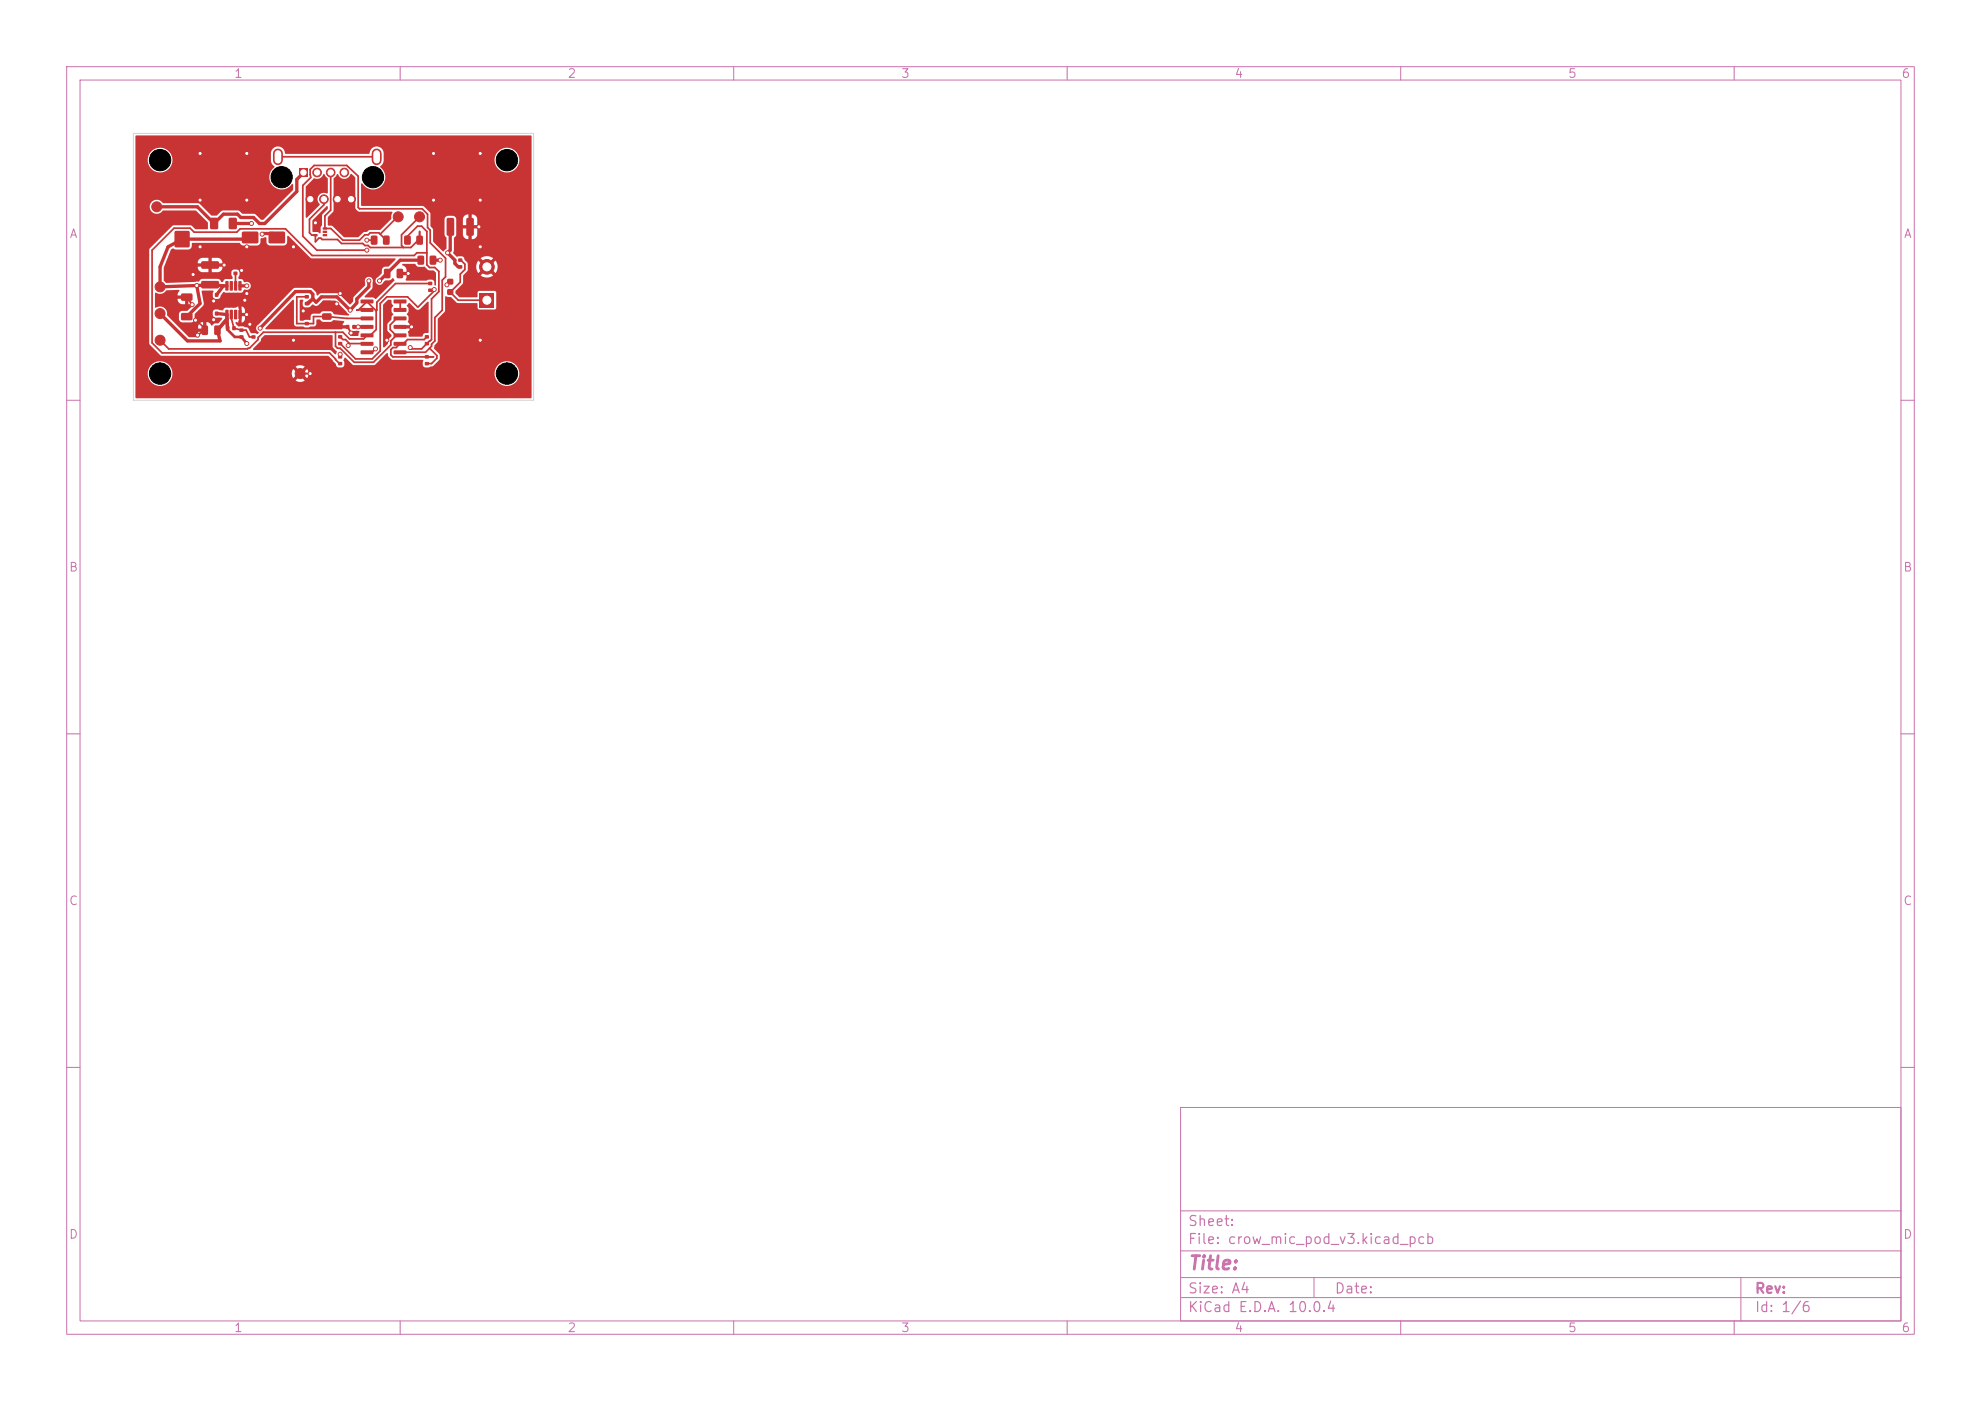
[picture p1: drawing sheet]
<svg xmlns="http://www.w3.org/2000/svg" width="297mm" height="210mm" viewBox="0 0 297 210" stroke-linecap="round" stroke-linejoin="round" font-family="sans-serif">
<defs><g id="words">
<text font-size="2" fill="#c872ab" x="178" y="190.8">Title:</text>
<g font-size="1.5" fill="#c872ab">
<text x="178" y="184.2">Sheet:</text>
<text x="178" y="186.9">File: crow_mic_pod_v3.kicad_pcb</text>
<text x="178" y="197.1">KiCad E.D.A. 10.0.4</text>
<text x="178" y="194.3">Size: A4</text>
<text x="200" y="194.3">Date:</text>
<text x="263" y="194.3">Rev:</text>
<text x="263" y="197.1">Id: 1/6</text>
</g>
<g font-size="1.3" fill="#c872ab">
<text x="35" y="12">1</text>
<text x="85" y="12">2</text>
<text x="135" y="12">3</text>
<text x="185" y="12">4</text>
<text x="235" y="12">5</text>
<text x="285" y="12">6</text>
<text x="10.3" y="36">A</text>
<text x="285.4" y="36">A</text>
<text x="10.3" y="86">B</text>
<text x="285.3" y="86">B</text>
<text x="10.3" y="136">C</text>
<text x="285.3" y="136">C</text>
<text x="10.3" y="186">D</text>
<text x="285.3" y="186">D</text>
<text x="35" y="200">1</text>
<text x="85" y="200">2</text>
<text x="135" y="200">3</text>
<text x="185" y="200">4</text>
<text x="235" y="200">5</text>
<text x="285" y="200">6</text>
</g>
</g></defs>
<g fill="none" stroke="#c872ab" stroke-width=".15">
<path d="M10 10h277v190h-277zM12 12h273v186h-273zM60 10v2M110 10v2M160 10v2M210 10v2M260 10v2M10 60h2M285 60h2M10 110h2M285 110h2M10 160h2"/>
<path d="M177 166h108v32h-108zM285 160h2M60 198v2M110 198v2M160 198v2M177 194.5h108M177 191.5h108M177 187.5h108M177 181.5h108M197 191.5v3M210 198v2M260 198v2"/>
<path d="M261 191.5v6.5"/>
</g>
<g fill="#c83434">
<path d="M35.9 50.3h.6v.4h-.6z"/>
<path d="M35.9 49.3h.6v.4h-.6z"/>
<path d="M50.7 54.3h.6v.4h-.6z"/>
<path d="M50.7 53.3h.6v.4h-.6z"/>
<path d="M50.7 51.3h.6v.4h-.6z"/>
<path d="M50.7 50.3h.6v.4h-.6z"/>
<path d="M36.3 34.8h2.4v1.6h-2.4z"/>
<path d="M40.3 34.8h2.4v1.6h-2.4z"/>
<path d="M26.2 34.7h2.2v2.3h-2.2z"/>
<path d="M26.2 39h2.2v2.3h-2.2z"/>
<path d="M48.4 35.1h.6v.3h-.6z"/>
<path d="M48.4 34.6h.6v.3h-.6z"/>
<path d="M48.4 34.1h.6v.3h-.6z"/>
<path d="M47 34.1h.6v.3h-.6z"/>
<path d="M47 35.1h.6v.3h-.6z"/>
<path d="M33.8 46.5h.5l-.1 1.4-.4-.1z"/>
<path d="M34.5 46.5h.4l-.1 1.4-.4-.1z"/>
<path d="M35.1 46.5h.5l-.1 1.4-.4-.1z"/>
<path d="M35.8 46.5h.4l-.1 1.4-.4-.1z"/>
<path d="M35.8 42.2h.4l-.1 1.4-.4-.1z"/>
<path d="M35.1 42.2h.5l-.1 1.4-.4-.1z"/>
<path d="M34.5 42.2h.4l-.1 1.4-.4-.1z"/>
<path d="M33.8 42.2h.5l-.1 1.4-.4-.1z"/>
<path d="M34.1 44.2h1.8v1.6h-1.8z"/>
<path d="M32.2 46.7h.5v.6h-.5z"/>
<path d="M31.3 46.7h.5v.6h-.5z"/>
<path d="M44.8 25.2h1.3v1.3h-1.3z"/>
</g>
<g fill="#c83434" stroke="#c83434" stroke-width=".15">
<circle cx="46.5" cy="29.9" r=".65"/>
<circle cx="47.5" cy="25.9" r=".65"/>
<circle cx="48.6" cy="29.9" r=".65"/>
<circle cx="49.6" cy="25.9" r=".65"/>
<circle cx="50.6" cy="29.9" r=".65"/>
<circle cx="51.6" cy="25.9" r=".65"/>
<circle cx="52.6" cy="29.9" r=".65"/>
</g>
<path d="M41.7 23v1M56.5 23v1" fill="none" stroke="#c83434" stroke-width="1.5"/>
<g fill="#c83434">
<path d="M63.7 51.3h.6v.4h-.6z"/>
<path d="M63.7 50.3h.6v.4h-.6z"/>
<path d="M68.7 39.8h.6v.4h-.6z"/>
<path d="M68.7 38.8h.6v.4h-.6z"/>
</g>
<g fill="#c83434" stroke="#c83434" stroke-width=".15">
<circle cx="23.5" cy="31" r=".75"/>
<circle cx="24" cy="43" r=".75"/>
<circle cx="24" cy="47" r=".75"/>
</g>
<g fill="#c83434">
<path d="M37.7 50.3h.6v.4h-.6z"/>
<path d="M37.7 49.3h.6v.4h-.6z"/>
<path d="M45.7 45.3h.6v.4h-.6z"/>
<path d="M45.7 44.3h.6v.4h-.6z"/>
<path d="M60.6 35.4l.7-.1 .3 .2v1l-.2 .2h-.6l-.2-.2z"/>
<path d="M62.5 35.4l.7-.1 .2 .2v1l-.1 .2h-.7l-.2-.2z"/>
<path d="M67 32.7h.8l.3 .1v2.3l-.2 .2-.7 .1-.2-.2z"/>
<path d="M70 32.7h.8l.2 .1v2.3l-.1 .2-.8 .1-.2-.2z"/>
<path d="M33.9 48.9h.5v.6h-.5z"/>
<path d="M34.8 48.9h.5v.6h-.5z"/>
<path d="M27.2 47l1.5-.1 .2 .3v.7l-.3 .1h-1.3l-.2-.2z"/>
<path d="M27.2 44h1.5l.2 .2v.7l-.3 .2h-1.3l-.2-.2z"/>
<path d="M45.7 48.3h.6v.4h-.6z"/>
<path d="M45.7 47.3h.6v.4h-.6z"/>
<path d="M31.5 32.7l1-.1 .2 .2v1.3l-.1 .3h-.9l-.2-.2z"/>
<path d="M34.3 32.7l1-.1 .2 .2v1.3l-.1 .3h-.9l-.2-.2z"/>
</g>
<g fill="#c83434" stroke="#c83434" stroke-width=".15">
<circle cx="45" cy="56" r=".75"/>
<circle cx="62.9" cy="32.5" r=".75"/>
</g>
<g fill="#c83434">
<path d="M54.1 44.9h1.8l.1 .5-.1 .1h-1.8l-.1-.2z"/>
<path d="M54.1 46.2h1.8l.1 .5-.1 .1-1.8-.1-.1-.1z"/>
<path d="M54.1 47.5l1.8-.1 .1 .5-.1 .1h-1.8l-.1-.1z"/>
<path d="M54.1 48.7h1.8l.1 .5-.1 .1h-1.8l-.1-.1z"/>
<path d="M54.1 50h1.8l.1 .5-.1 .1h-1.8l-.1-.2z"/>
<path d="M54.1 51.3h1.8l.1 .4-.1 .1h-1.8l-.1-.1z"/>
<path d="M54.1 52.6l1.8-.1 .1 .5-.1 .1h-1.8l-.1-.1z"/>
<path d="M59 52.6l1.9-.1v.5l-.1 .1h-1.7l-.1-.1z"/>
<path d="M59 51.3h1.9v.4l-.1 .1h-1.7l-.1-.1z"/>
<path d="M59 50h1.9v.5l-.1 .1h-1.7l-.1-.2z"/>
<path d="M59 48.7h1.9v.5l-.1 .1h-1.7l-.1-.1z"/>
<path d="M59 47.5l1.9-.1v.5l-.1 .1h-1.7l-.1-.1z"/>
<path d="M59 46.2h1.9v.5l-.1 .1-1.7-.1-.1-.1z"/>
<path d="M59 44.9h1.9v.5l-.1 .1h-1.7l-.1-.2z"/>
<path d="M35 40.7h.6v.5h-.6z"/>
<path d="M35 39.8h.6v.5h-.6z"/>
<path d="M32.2 43.9h.5v.6h-.5z"/>
<path d="M31.3 43.9h.5v.6h-.5z"/>
<path d="M30.2 42.2l2.5-.1 .2 .3-.1 .7-.2 .2-2.3-.1-.1-.2z"/>
<path d="M30.2 39.2h2.5l.2 .2-.1 .7-.2 .2h-2.3l-.1-.2z"/>
</g>
<circle cx="24" cy="51" r=".75" fill="#c83434" stroke="#c83434" stroke-width=".15"/>
<g fill="#c83434">
<path d="M64.2 43.3h.6v.4h-.6z"/>
<path d="M64.2 42.3h.6v.4h-.6z"/>
</g>
<circle cx="59.7" cy="32.5" r=".75" fill="#c83434" stroke="#c83434" stroke-width=".15"/>
<g fill="#c83434">
<path d="M55.6 35.4l.7-.1 .3 .2v1l-.2 .2h-.6l-.2-.2z"/>
<path d="M57.5 35.4l.7-.1 .2 .2v1l-.1 .2h-.7l-.2-.2z"/>
<path d="M57.6 40.3h.7l.2 .1 .1 1.1-.2 .2h-.6l-.2-.1z"/>
<path d="M59.5 40.3h.7l.2 .1v1.1l-.1 .2h-.6l-.2-.1z"/>
<path d="M63.7 54.3h.6v.4h-.6z"/>
<path d="M63.7 53.3h.6v.4h-.6z"/>
<path d="M71.9 43.9h2.2v2.2h-2.2z"/>
</g>
<circle cx="73" cy="40" r="1.1" fill="#c83434" stroke="#c83434" stroke-width=".15"/>
<g fill="#c83434">
<path d="M62.6 38.4l.8-.1 .2 .2v1l-.2 .2h-.6l-.2-.2z"/>
<path d="M64.5 38.4l.7-.1 .2 .2v1l-.1 .2h-.7l-.2-.2z"/>
<path d="M67.1 43.4h.8v.8h-.8z"/>
<path d="M67.1 41.8h.8v.8h-.8z"/>
<path d="M52.8 48.7h.5v.6h-.5z"/>
<path d="M51.9 48.7h.5v.6h-.5z"/>
<path d="M48.3 47h1.3l.1 .2v.6l-.2 .2-1.1-.1-.1-.2z"/>
<path d="M48.3 45.1h1.3l.1 .2v.6l-.2 .2-1.1-.1-.1-.2z"/>
<path d="M32.2 48.8h.7l.2 .1v1.1l-.2 .2h-.5l-.3-.1z"/>
<path d="M30.3 48.8h.6l.3 .1v1.1l-.2 .2h-.5l-.3-.1z"/>
</g>
<g fill="#c83434" stroke="#c83434" stroke-width=".15">
<circle cx="55.3" cy="42.1" r=".3"/>
<circle cx="37" cy="51.5" r=".3"/>
<circle cx="53.7" cy="49" r=".3"/>
<circle cx="39" cy="49.2" r=".3"/>
<circle cx="56.9" cy="42.1" r=".3"/>
<circle cx="52.5" cy="46.5" r=".3"/>
<circle cx="56.3" cy="52.3" r=".3"/>
<circle cx="61.5" cy="52.1" r=".3"/>
<circle cx="51" cy="53.1" r=".3"/>
<circle cx="52.2" cy="51.8" r=".3"/>
<circle cx="67" cy="42.7" r=".3"/>
<circle cx="65.1" cy="43.4" r=".3"/>
<circle cx="29.5" cy="42.8" r=".3"/>
<circle cx="37" cy="42.9" r=".3"/>
<circle cx="39.3" cy="35.1" r=".3"/>
<circle cx="37.7" cy="33.5" r=".3"/>
<circle cx="71.8" cy="34" r=".3"/>
<circle cx="28.9" cy="41.2" r=".3"/>
<circle cx="28.8" cy="45.7" r=".3"/>
<circle cx="61.2" cy="41" r=".3"/>
<circle cx="61.7" cy="49" r=".3"/>
<circle cx="32" cy="45.1" r=".3"/>
<circle cx="65" cy="23" r=".3"/>
<circle cx="30" cy="23" r=".3"/>
<circle cx="50.5" cy="45.6" r=".3"/>
<circle cx="30" cy="30" r=".3"/>
<circle cx="52.6" cy="49.9" r=".3"/>
<circle cx="37" cy="47.2" r=".3"/>
<circle cx="30" cy="37" r=".3"/>
<circle cx="33.6" cy="39.7" r=".3"/>
<circle cx="36.2" cy="40.5" r=".3"/>
<circle cx="37.5" cy="48.6" r=".3"/>
<circle cx="51" cy="44" r=".3"/>
<circle cx="72" cy="23" r=".3"/>
<circle cx="29.6" cy="50.2" r=".3"/>
<circle cx="44" cy="51" r=".3"/>
<circle cx="58" cy="51" r=".3"/>
<circle cx="37" cy="37" r=".3"/>
<circle cx="47.3" cy="33.4" r=".3"/>
<circle cx="36.7" cy="45" r=".3"/>
<circle cx="32" cy="47.9" r=".3"/>
<circle cx="37" cy="44" r=".3"/>
<circle cx="72" cy="51" r=".3"/>
<circle cx="72" cy="30" r=".3"/>
<circle cx="37" cy="30" r=".3"/>
<circle cx="44" cy="37" r=".3"/>
<circle cx="65" cy="30" r=".3"/>
<circle cx="37" cy="23" r=".3"/>
<circle cx="46.5" cy="56" r=".3"/>
<circle cx="45.5" cy="46.6" r=".3"/>
<circle cx="29.3" cy="48" r=".3"/>
<circle cx="72" cy="37" r=".3"/>
<circle cx="67.1" cy="37.9" r=".3"/>
<circle cx="66" cy="39" r=".3"/>
<circle cx="55" cy="36" r=".3"/>
<circle cx="55" cy="37.5" r=".3"/>
</g>
<g fill="none" stroke="#c83434" stroke-width=".5">
<path d="M34.9 33.5h2.8M37.5 35.6l-.7 .3h-9.5l-2.1 1.1-1.2 3v3l5.5-.2M39.4 35h1.5l.6 .6M45.5 25.9l-1 1v1.8l-4.8 4.8h-.8l-.9-.9h-1.9l-.5-.5h-2.1l-1.4 1.4-2.5-2.5h-6.1M47.3 33.4v.9M63.1 39h-3.1l-3.1 3.1M64.9 39h1.1M67.5 34v3.5l-.4 .4 1.1 1.1v.5l.5 .5h.3M24 47l4.1 4.1h4.9l-.4-1.6M29.5 42.8l.5 2.7-2 2M29.5 42.8l2-.1 2 .2M32.5 47l1.5 .2v.7"/>
<path d="M33.5 42.9h.5M33.5 42.9l-1 1.3M34 47.9l.1 1.3-.1-1.3-1.4 1.6M34 47.9l-1.4 1.6M36 42.9h1M46 45.5l.9-.7-.7 .7zM46.9 44.8v-.7l-.4-.4h-2.2l-5.3 5.5M53.1 49h1.9M55.3 42.1v.9l-1.8 1.8v.6l-1 1.1-2-2h-2.3l-.8 .8-.5-.5M58 41h.1"/>
</g>
<path d="M34.1 49.2v.2l1.1 1.1h1l.8 1" fill="none" stroke="#c83434" stroke-width=".4"/>
<g fill="none" stroke="#c83434" stroke-width=".26">
<path d="M41.7 23.5h14.8M48.6 29.9v.8l-2.2 2.2v2l.3 .4h.6v1l.5-.6h.3l.2 .2h2.3l.6 .6h3.2l.3 .3h.5l.3 .3h6.1l1.3-1.3v-1.1v1.3M49.6 25.9v5.6l-.9 .9v1.9h.9l1.8 1.7h2.5l.8-.8h.5l.3-.3h1.3l1.1 1.1M55 37.5h-7.5l-2.1-2.1v-7.6l1.2-1.2-.1-1.2 .6-.6h4.9l1.7 1.6v4.7l.2 .2h9.4l.8 .8v2l.4 .4v1.9l2.3 2.3v2.8l-.5 .5v4.5l-1.1 1.1v3.5l-.5 .5v.3l-.9 .9h-3.8M55 36h1.1M59.7 32.5l-2.7 2.6M61.1 36v-.6l1.5-1.5h.6l.8 .8v5l.4 .4h.8l.6 .6v3l-1.1 1.1v6.1l-1.5 1.4h-1.5l-.2-.2M62.9 32.5l-2.7 2.7v1.6l.3 .3M64 37.9h-1.5l-.4 .4h-15.3l-4-4h-6.8l-.5 .5h-6.4l-.6-.6h-2.4l-3.3 3.3v13.9l1.5 1.5h25.1l1.6 1.6M69 39l.7 .6v.8l-.7 .7v1.2l-1.5 1.5M34.7 47.2v.5l.4 1.5 1.1 .3h.7l.5 1h.6M35.3 41v1.9"/>
<path d="M46 44.5h-1.5v4h2.5v-1h2l3 .2h3M50.3 49.8v2.1l.3 .3h.4l2.1 2.1h2.9l2.6-2.6v-.6l.8-.8M51 50.5l.4 .4h.4l.6 .6M51 53.1v.4M52.4 51.5l-.2 .2M52.4 51.5h2.6M55 50.3l-.5 .5h-2.1l-1-1h-11.9l-.8 .8v.3l-1.3 1.3-.3 .1h-11.8l-1.3-1.3M55 45.2l1.4 1.4M55 45.2l-1.3 1.3h-.2h1.5M55 45.2h.1M55 50.3h.1M56.3 52.3l-.5 .5h-.8"/>
<path d="M56.4 46.6v2.8l-.9 .9h-.5M60 47.7h-.5l-1 1v.7l.9 .9M60 50.3h-.6M60 45.2v1.3M60 51.5l-.6 .6h-.5l-.3 .3v.8l.3 .3h6.1M60 51.5h.1M64 50.5l-.4 .4h-2.5l-.6 .6h-.5M64.4 52.2l1.1 1.1v.4l-.8 .8h-.7M64.5 43.5h.7l-2.5 2.5-1.6-1.5h-3.1l-1 1v7.1l-1.2 1.2h-2.5l-2.3-2.3M64.5 42.5h-5.2l-2.8 2.8v1.2l-.1 .1M67.5 42.2l-.5 .5M67.5 43.8h.1"/>
<path d="M67.5 43.8l1.2 1.2h4.3"/>
</g>
<g fill="none" stroke="#c83434" stroke-width=".3">
<path d="M31.5 39.7h2.1M70.5 34h1.3M27.3 40.2l1.6 1M28 44.5l.8 1.2M30.7 49.5l-1.1 .7M31.5 44.2l.5 .9M31.5 47l.5 .9M35 45h1.7M35.3 40l.9 .5M36 47.2h1M37.5 48.6l.5 .9M45 56h1.5"/>
<path d="M45.5 46.6l.5 .9M49 45.6h1.5M52.1 49l.5 .9M59.9 41h1.3M60 49h1.7"/>
</g>
<path d="M29.3 48l1.2 1" fill="none" stroke="#c83434" stroke-width=".25"/>
<g fill="#c83434">
<path d="M39.2 50.7l.5-.5h10l.2 .2v1.7l.6 .6a.29 .29 0 0 1-.3 .4l-.7-.6-11.5-.1-.1-.1 1.1-1.1z"/>
<path d="M57.5 45.6l.7-.7 .5 .1v.6a.28 .28 0 0 1 .3 .2 .28 .28 0 0 1-.3 .3v.6l.1 .2a.24 .24 0 0 1 .1 .3 .24 .24 0 0 1-.2 .2v.5l-.6 .7v1l.6 .7-.5 .6-.1 .6-.6 .6-.1-.1z"/>
<path d="M25.6 37.4l.4-.2 .4 .2h1.9l.4-.3 .1-.6 .1-.1h7l.5 .4h2.2l.4-.3 .1-.8 .6-.1h.2l.1 .7a.54 .54 0 0 0 .5 .5l2.3-.1 .2-.3 .1-.9 .1-.2 3.3 3.3 .2 .1 12.6 .1-1 1.1-.5 .1a.54 .54 0 0 0-.6 .5v.5l-.5 .5a.61 .61 0 0 0-.2 1 .61 .61 0 0 0 1-.2l.3-.3h.6l.5-.3 .2 .3-2.7 2.8h-.1l-.4-.2h-1.2v-.2l1.1-1.2 .1-.9a.61 .61 0 0 0-.6-.8 .61 .61 0 0 0-.6 .8v.5l-1.6 1.7-.2 .7-.4 .4-1.8-1.6-2.6-.1-.6 .4-.2-.5-.6-.6h-2.6l-5.3 5.4a.7 .7 0 0 0 0 1.2v.1a.34 .34 0 0 1-.6 0h-.6l-.5-.8-.6-.2h-.8l-.3-.3v-.3l.8 .1 .5-.4v-.6h-.5v1h-.5l.2-.6v-.9h.8v-.6l-.5-.4v1h-.3l-.2-1-.4 .2h-1.5l-.4 .4-.7-.1h-.6l-.2 .3v.6l.1 .2 .3 .1h.9l.1 .2-.6 .7h-.5l-.4 .3h-.1a.82 .82 0 0 0-.8-.5v1.1l-.2 .1-.1 .2h-.9l.1 .7-.1 .1h-1.4l-1.5-1.5h2.9v.3h.8l-.1-1a.74 .74 0 0 0-.7 .7h-2.9l-1.8-1.8a1.12 1.12 0 0 0-.5-1.1 1.12 1.12 0 0 0-1.2 0l-.1-1.2h3.4a.84 .84 0 0 0 1.2 .7v-.8h-1.2v.1h-3.4v-.9l.2-.1a1.14 1.14 0 0 0 1.6-.4h1.9v.1l-.2 .3-.1 .4h1.3l.1 .2 .2 .1v1h.7v.2l-.8 .8h-.9l-.2 .2-.2 .2v.8l.2 .4 .2 .1h1.5l.4-.3 .1-.9 1.3-1.4-.2-2.1h1.7l-.1 1 .4 .2h.4l.2-.1 .6-.9 .4 .1h2.2l.3-.1 .2-.4a.64 .64 0 0 0 1-.5 .64 .64 0 0 0-1-.6l-.1-.1a.5 .5 0 0 0-.6-.4l-.2-.3 .2-.3v-.6l-.3-.2h-.6l-.2 .1-.1 .3 .2 1h-1.1l-.4 .5a.33 .33 0 0 1-.4-.3l-.4-.2h-2.2l-.3 .1-.3 .3-4.9 .2-.3-.4v-1.9h5l.2 .4 .4 .3h2.4a.75 .75 0 0 0 .7-.8h-1.6v.8h-.5v-.8h-1.6v.1h-5l.3-.8 8.4 .2a.75 .75 0 0 0-.7-.9h-.9v.9h-.5v-.9l-1.1 .1-.3 .2-.2 .4h-4.7z"/>
<path d="M61.3 45.4h.1l.9 .9 .5 .1 .2-.1 1.1-1h.1l.1 4.5-.1 .1h-.4a.48 .48 0 0 0-.4 .5h-2.1l-.2-.6 .3-.5-1.4-.1v-.4l1.4-.1-.3-.5 .2-.3-.1-.5a.28 .28 0 0 1-.2-.3 .28 .28 0 0 1 .2-.3v-.7a.28 .28 0 0 1-.2-.3 .28 .28 0 0 1 .2-.2z"/>
<path d="M52.2 49.8l.6-.2h.6a.3 .3 0 0 1 .5 .2l-.3 .6-1-.1-.4-.3z"/>
<path d="M43.9 45h.2v3.6l.2 .3h1.1l.4 .2 1.4-.2 .2-.2 .1-.8h.4l.6 .4 1.1-.1 .4-.2 1.5 .1 .1 .2-.3 .4 .8 .1v.4l-.8 .1-.1 .1-11.4-.1v-.1z"/>
<path d="M45 45h.5l-.1 .7 .1 .3 .2 .1 .7-.1 .5-.4a.58 .58 0 0 0 .8 .1l.8-.6h1.8l2 2.1-.3 .1-1.9-.2-.5-.4-1.1-.1-.6 .4-1.2 .1-.1 .2-.1 .7-.7-.1-.4 .2h-.4z"/>
<path d="M60.3 39.6h1.9l.5 .4h.9l.6 .5 .8 .1 .4 .3v1.8a.12 .12 0 0 1-.2 .1 .12 .12 0 0 1-.1-.1v-.6l-.3-.2h-.6l-.3 .2-3-.1 .1-.7-1-.1v-.3l.1-.2h.9a.95 .95 0 0 0-.7-1z"/>
<path d="M50.5 26.1h.2a1 1 0 0 0 .9 .7 1 1 0 0 0 1-.7h.1l.6 .5v4.6l.3 .4 .2 .1h4.9l.1 .2-.1 .3-.1 .6-1.6 1.7h-1.7l-.3 .3-.6 .1-.7 .7-2.1-.1-1.7-1.6-.7-.2v-1.2l.8-.9v-4.8z"/>
<path d="M48.9 30.9l.2 .1v.3l-.8 1v1.4l-.2 .3v.9l-.2 .1-.3-.2h-.7v-1.8z"/>
<path d="M47 26.8v-.1a1.13 1.13 0 0 0 1.6-.6l.5 .7v2.2a.99 .99 0 0 0-1.3 .3 .99 .99 0 0 0 .1 1.3l-1.9 2h-.1l-.1-4.6z"/>
<path d="M20.3 20.4l59.3-.1 .1 .1-.1 39.3h-59.2l-.1-3.8h1.8a1.85 1.85 0 0 0 1.3 1.9 1.85 1.85 0 0 0 2.1-.8l18.8 .1a1.24 1.24 0 0 0 1.4-.1l-.7-.6-.7 .6h-18.8l.3-.4 .1-.7h17.8l.3 .8 .6-.7h.8l.6 .7 .2-.8h27.9a1.85 1.85 0 0 0 2.6 1.8 1.85 1.85 0 0 0 .5-3.1 1.85 1.85 0 0 0-3 1l-.1 .3h-27.9l-.2-.6-.6 .7h-.8l-.6-.7-.3 .6h-17.8l-.4-.9h18.8l.7 .6 .7-.7a1.25 1.25 0 0 0-1.4 .1h-18.8v-.1a1.85 1.85 0 0 0-2.1-.7 1.85 1.85 0 0 0-1.3 1.7h-1.8v-18.5h2.1v14.1l.1 .2 1.6 1.6h25.1l.7 .7 .7 1h.8l.2-.3v-.4a.51 .51 0 0 1 .2-.7l1.2 1.1h3.1l2-1.8 .2 .6 .4 .4h4.7l.1 .2-.1 .6 .2 .3 .7 .1 .7-.3 .9-1v-.7l-.8-.9 .1-.4 .4-.6 .1-3.4 1-1.2 .1-2.2 .8 .1 1 .9 2.9 .1 .1 .7 .2 .2h2.3l.3-.1v-2.4l-.2-.3h-2.4l-.2 .2v.6l-.1 .2h-2.6l-.6-.6v-.4l1.1-1.1v-1.2l.7-.7v-.7h1.3v.5l.3 .5 .7-.7 .4 .4-.7 .7a1.58 1.58 0 0 0 1.8 0l-.7-.7 .4-.4 .7 .7 .1-.1a1.59 1.59 0 0 0-.1-1.7l-.7 .7-.4-.4 .7-.7-.1-.1a1.59 1.59 0 0 0-1.7 .1l.7 .7-.4 .4-.7-.7-.3 .8h-1.3v-.5l-.4-.5-.2-.4-.3-.1-.7 .1-.6-.6 .2-.3v-1.9l.3-.5h1l.2 .4 .2 .2 .9 .1a.75 .75 0 0 0 .9-.7v-.9h-.9v1.6h-.5v-1.6h-.8v.9h-1v-2.3h1v.9h2.2l-.1-1.2-.2-.3-.5-.1h-.1v1.6h-.5v-1.6a.75 .75 0 0 0-.8 .7h-1l-.2-.4-.3-.2-.8 .1-.4 .2-.1 2.5 .3 .6v1.5l-.5 .5-1.5-1.5v-1.8l-.4-.5v-1.9l-.9-1-.2-.1-9.2-.1-.1-3.2 .2-.1a1.85 1.85 0 0 0 2.9 .4 1.85 1.85 0 0 0-.2-2.9l.4-.5 .1-.6h16.6a1.85 1.85 0 0 0 2.6 1.8 1.85 1.85 0 0 0 .5-3.1 1.85 1.85 0 0 0-3 1l-.1 .3h-16.6a1.76 1.76 0 0 0-.2-1.6 1.11 1.11 0 0 0-1.2-.3 1.11 1.11 0 0 0-.8 1.1l-12.6-.1a1.06 1.06 0 0 0-1-1 1.06 1.06 0 0 0-1.1 .9l.1 1.4 .5 .7a1.87 1.87 0 0 0-.3 2.9 1.87 1.87 0 0 0 2.9-.3l.1 .1v.8l-4.5 4.4h-.3l-.9-.8-1.8-.1-.7-.5h-2.3l-.2 .2-.7 .6h-.7l-1.9-1.7-.2-.2h-5.2a1.08 1.08 0 0 0-1.7-.2 1.08 1.08 0 0 0 0 1.6 1.08 1.08 0 0 0 1.7-.2h4.9l1.7 1.7 .1 1-1.9 .1-.7-.6h-2.7l-3.4 3.4-.1 .2h-2.1v-13.5h1.8v.2a1.85 1.85 0 0 0 2.9 1.5 1.85 1.85 0 0 0 0-3.2 1.85 1.85 0 0 0-2.9 1.5h-1.8z"/>
</g>
<path d="M20 20h60v40h-60z" fill="none" stroke="#d0d2cd" stroke-width=".15"/>
<g fill="#fff" stroke="#fff" stroke-width=".15">
<circle cx="55.3" cy="42.1" r=".15"/>
<circle cx="37" cy="51.5" r=".15"/>
<circle cx="53.7" cy="49" r=".15"/>
<circle cx="39" cy="49.2" r=".15"/>
<circle cx="56.9" cy="42.1" r=".15"/>
<circle cx="52.5" cy="46.5" r=".15"/>
<circle cx="56.3" cy="52.3" r=".15"/>
<circle cx="61.5" cy="52.1" r=".15"/>
<circle cx="51" cy="53.1" r=".15"/>
<circle cx="52.2" cy="51.8" r=".15"/>
<circle cx="67" cy="42.7" r=".15"/>
<circle cx="65.1" cy="43.4" r=".15"/>
<circle cx="29.5" cy="42.8" r=".15"/>
<circle cx="37" cy="42.8" r=".15"/>
<circle cx="39.3" cy="35.1" r=".15"/>
<circle cx="37.7" cy="33.5" r=".15"/>
<circle cx="71.8" cy="34" r=".15"/>
<circle cx="29" cy="41.1" r=".15"/>
<circle cx="28.8" cy="45.7" r=".15"/>
<circle cx="61.2" cy="41" r=".15"/>
<circle cx="61.7" cy="49" r=".15"/>
<circle cx="32" cy="45.1" r=".15"/>
<circle cx="65" cy="23" r=".15"/>
<circle cx="30" cy="23" r=".15"/>
<circle cx="50.5" cy="45.5" r=".15"/>
<circle cx="30" cy="30" r=".15"/>
<circle cx="52.6" cy="49.9" r=".15"/>
<circle cx="37" cy="47.1" r=".15"/>
<circle cx="30" cy="37" r=".15"/>
<circle cx="33.6" cy="39.7" r=".15"/>
<circle cx="36.2" cy="40.5" r=".15"/>
<circle cx="37.5" cy="48.6" r=".15"/>
<circle cx="51" cy="44" r=".15"/>
<circle cx="72" cy="23" r=".15"/>
<circle cx="29.6" cy="50.2" r=".15"/>
<circle cx="44" cy="51" r=".15"/>
<circle cx="58" cy="51" r=".15"/>
<circle cx="37" cy="37" r=".15"/>
<circle cx="47.3" cy="33.4" r=".15"/>
<circle cx="36.7" cy="45" r=".15"/>
<circle cx="32" cy="47.9" r=".15"/>
<circle cx="37" cy="44" r=".15"/>
<circle cx="72" cy="51" r=".15"/>
<circle cx="72" cy="30" r=".15"/>
<circle cx="37" cy="30" r=".15"/>
<circle cx="44" cy="37" r=".15"/>
<circle cx="65" cy="30" r=".15"/>
<circle cx="37" cy="23" r=".15"/>
<circle cx="46.5" cy="56" r=".15"/>
<circle cx="45.5" cy="46.6" r=".15"/>
<circle cx="29.3" cy="48" r=".15"/>
<circle cx="72" cy="37" r=".15"/>
<circle cx="67.1" cy="37.9" r=".15"/>
<circle cx="66" cy="39" r=".15"/>
<circle cx="55" cy="36" r=".15"/>
<circle cx="55" cy="37.5" r=".15"/>
<circle cx="45.5" cy="25.9" r=".4"/>
<circle cx="46.5" cy="29.9" r=".4"/>
<circle cx="47.5" cy="25.9" r=".4"/>
<circle cx="48.6" cy="29.9" r=".4"/>
<circle cx="49.6" cy="25.9" r=".4"/>
<circle cx="50.6" cy="29.9" r=".4"/>
<circle cx="51.6" cy="25.9" r=".4"/>
<circle cx="52.6" cy="29.9" r=".4"/>
<circle cx="73" cy="45" r=".6"/>
<circle cx="73" cy="40" r=".6"/>
</g>
<g fill="#000" stroke="#000" stroke-width=".15">
<circle cx="24" cy="24" r="1.6"/>
<circle cx="42.2" cy="26.6" r="1.59"/>
<circle cx="55.9" cy="26.6" r="1.59"/>
<circle cx="76" cy="24" r="1.6"/>
<circle cx="24" cy="56" r="1.6"/>
<circle cx="76" cy="56" r="1.6"/>
</g>
<path d="M41.7 23v1M56.5 23v1" fill="none" stroke="#fff" stroke-width="1"/>
<use href="#words"/>
</svg>
